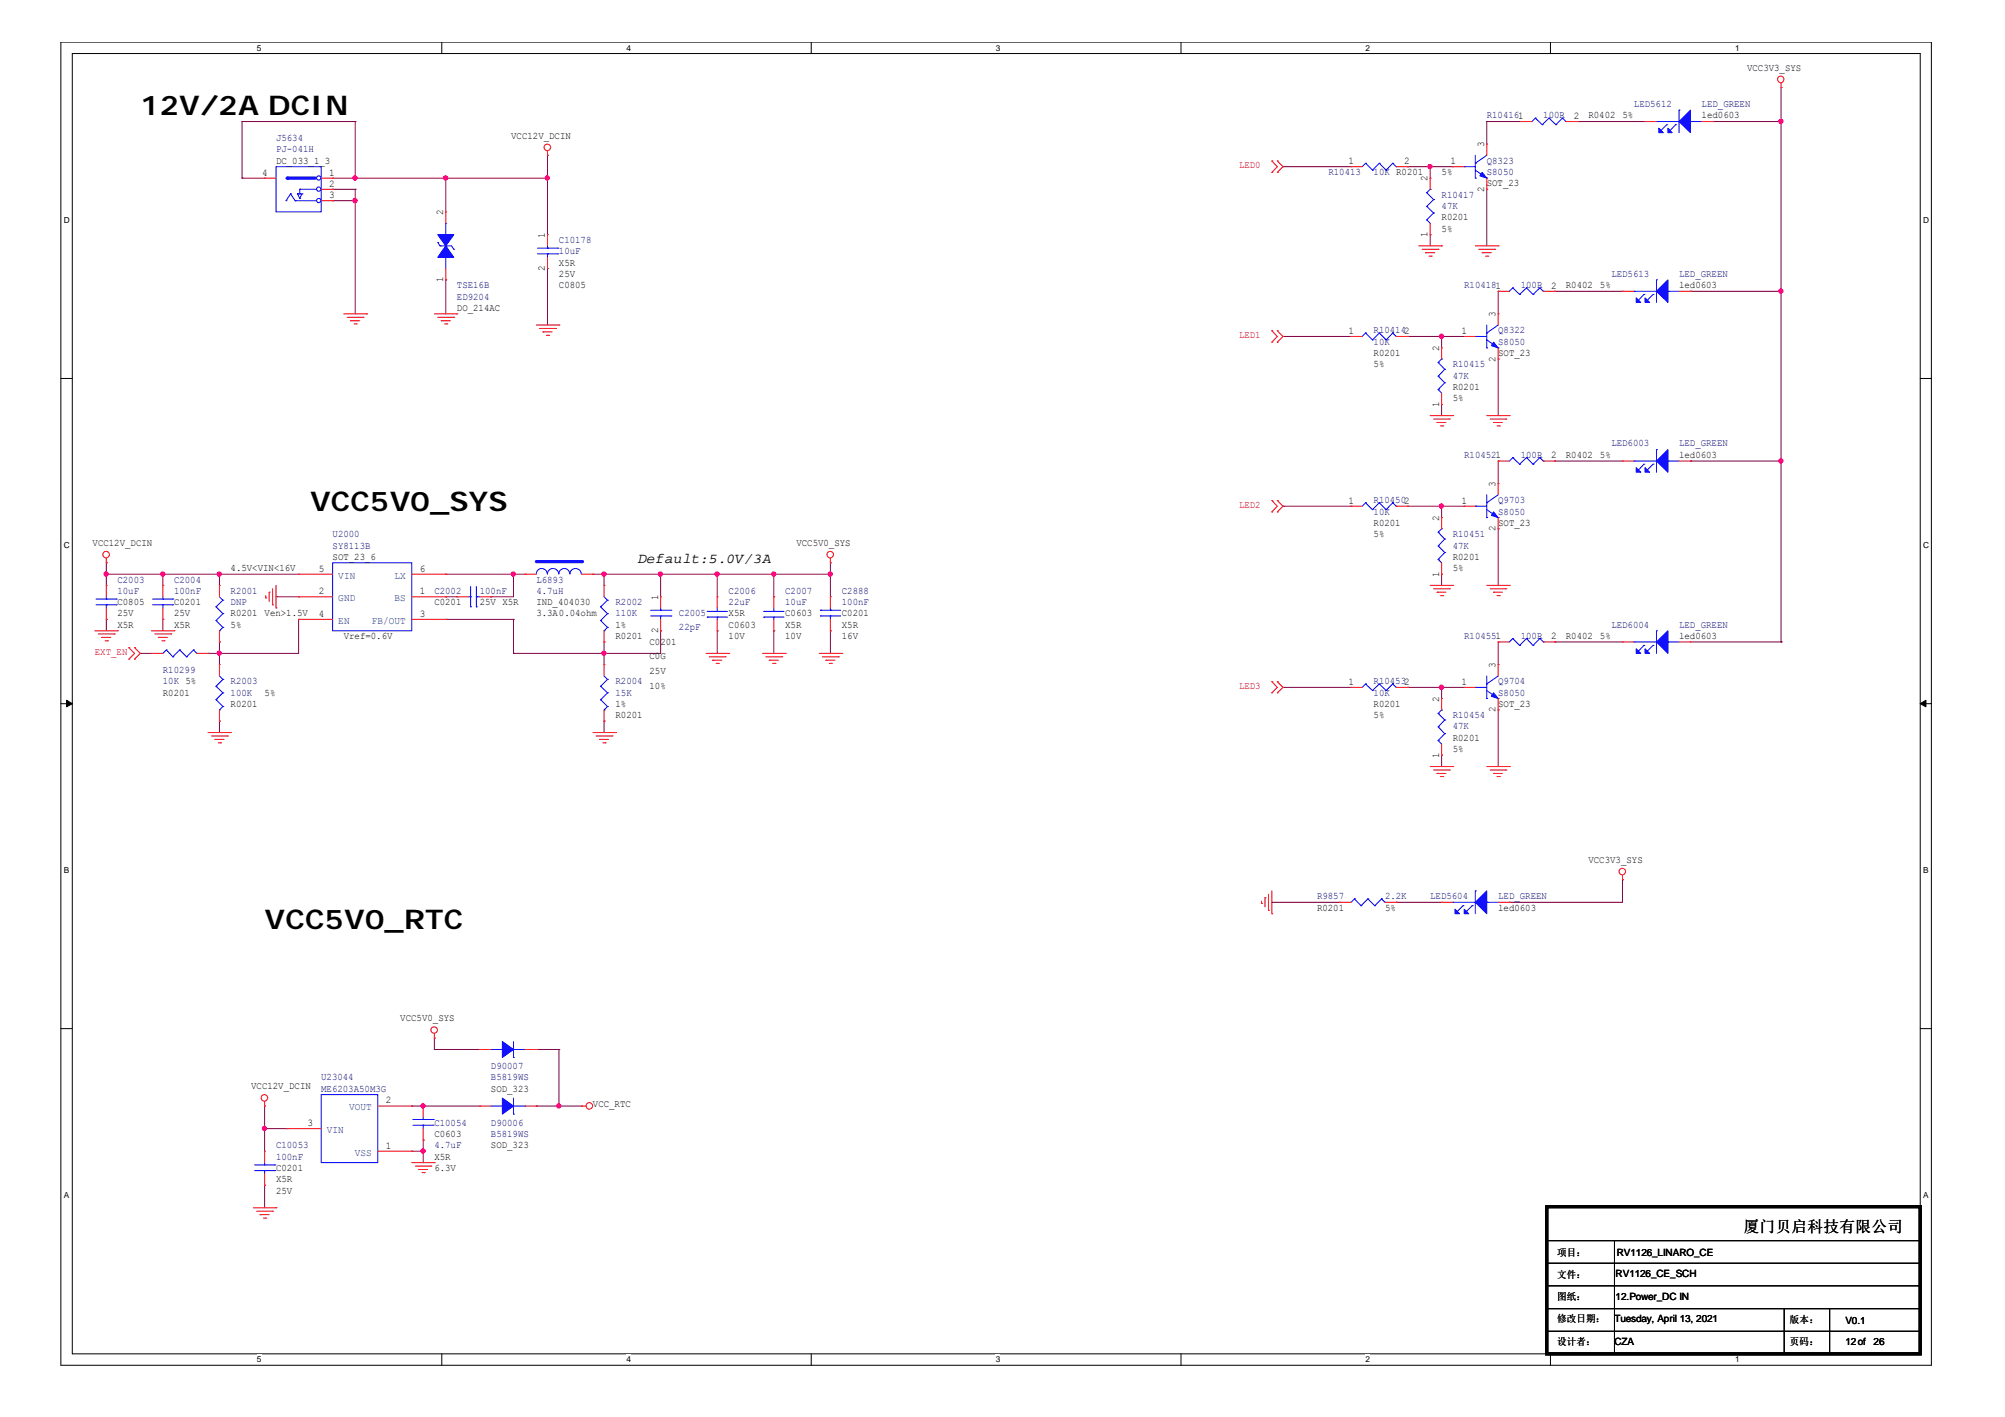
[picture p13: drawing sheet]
<svg xmlns="http://www.w3.org/2000/svg" width="297mm" height="210mm" viewBox="0 0 297 210" stroke-linecap="round" stroke-linejoin="round" font-family="sans-serif">
<defs><g id="words">
<g font-size="4">
<text x="20.8" y="17">12V/2A DCIN</text>
<text x="45.9" y="75.7">VCC5V0_SYS</text>
<text x="39.2" y="137.7">VCC5V0_RTC</text>
</g>
<text font-size="2.3" x="258.3" y="182.4">厦门贝启科技有限公司</text>
<text font-size="2.2" x="94.5" y="83.5">Default:5.0V/3A</text>
<g font-size="1.5">
<text x="258.8" y="10.5">VCC3V3_SYS</text>
<text x="233.2" y="17.6">2</text>
<text x="235.3" y="17.5">R0402</text>
<text x="240.4" y="17.5">5%</text>
<text x="252.1" y="17.5">led0603</text>
<text x="75.7" y="20.5">VCC12V_DCIN</text>
<text x="219.9" y="21.8" transform="rotate(-90 219.9 21.8)">3</text>
<text x="38.9" y="26">4</text>
<text x="40.9" y="24.2">DC_033_1_3</text>
<text x="48.8" y="29.4">3</text>
<text x="48.8" y="27.7">2</text>
<text x="48.8" y="26">1</text>
<text x="199.8" y="24.3">1</text>
<text x="208" y="24.3">2</text>
<text x="211.5" y="26.9" transform="rotate(-90 211.5 26.9)">2</text>
<text x="213.6" y="25.9">5%</text>
<text x="214.9" y="24.3">1</text>
<text x="219.9" y="28.4" transform="rotate(-90 219.9 28.4)">2</text>
<text x="220.3" y="27.6">SOT_23</text>
<text x="65.7" y="31.9" transform="rotate(-90 65.7 31.9)">2</text>
<text x="80.7" y="35.2" transform="rotate(-90 80.7 35.2)">1</text>
<text x="211.5" y="35.1" transform="rotate(-90 211.5 35.1)">1</text>
<text x="213.6" y="32.6">R0201</text>
<text x="213.6" y="34.3">5%</text>
<text x="65.7" y="41.8" transform="rotate(-90 65.7 41.8)">1</text>
<text x="80.7" y="40.1" transform="rotate(-90 80.7 40.1)">2</text>
<text x="82.8" y="39.3">X5R</text>
<text x="82.8" y="41">25V</text>
<text x="67.7" y="46">DO_214AC</text>
<text x="82.8" y="42.7">C0805</text>
<text x="221.6" y="47" transform="rotate(-90 221.6 47)">3</text>
<text x="229.8" y="42.8">2</text>
<text x="232" y="42.7">R0402</text>
<text x="237" y="42.7">5%</text>
<text x="248.8" y="42.7">led0603</text>
<text x="199.8" y="49.5">1</text>
<text x="203.5" y="52.8">R0201</text>
<text x="213.2" y="52" transform="rotate(-90 213.2 52)">2</text>
<text x="216.5" y="49.5">1</text>
<text x="221.6" y="53.6" transform="rotate(-90 221.6 53.6)">2</text>
<text x="222" y="52.8">SOT_23</text>
<text x="203.5" y="54.4">5%</text>
<text x="215.2" y="57.8">R0201</text>
<text x="215.2" y="59.5">5%</text>
<text x="213.2" y="60.3" transform="rotate(-90 213.2 60.3)">1</text>
<text x="229.8" y="67.9">2</text>
<text x="232" y="67.8">R0402</text>
<text x="237" y="67.8">5%</text>
<text x="248.8" y="67.8">led0603</text>
<text x="199.8" y="74.6">1</text>
<text x="203.5" y="77.9">R0201</text>
<text x="213.2" y="77.1" transform="rotate(-90 213.2 77.1)">2</text>
<text x="216.5" y="74.6">1</text>
<text x="221.6" y="72.1" transform="rotate(-90 221.6 72.1)">3</text>
<text x="222" y="77.9">SOT_23</text>
<text x="13.7" y="80.9">VCC12V_DCIN</text>
<text x="49.3" y="82.9">SOT_23_6</text>
<text x="118" y="80.9">VCC5V0_SYS</text>
<text x="203.5" y="79.6">5%</text>
<text x="215.2" y="82.9">R0201</text>
<text x="221.6" y="78.7" transform="rotate(-90 221.6 78.7)">2</text>
<text x="17.4" y="89.6">C0805</text>
<text x="25.8" y="89.6">C0201</text>
<text x="34.2" y="84.6">4.5V&lt;VIN&lt;16V</text>
<text x="47.2" y="88">2</text>
<text x="47.2" y="84.7">5</text>
<text x="62.2" y="84.7">6</text>
<text x="62.2" y="88">1</text>
<text x="64.3" y="89.6">C0201</text>
<text x="71.1" y="89.6">25V X5R</text>
<text x="79.5" y="89.6">IND_404030</text>
<text x="97.5" y="88.9" transform="rotate(-90 97.5 88.9)">1</text>
<text x="213.2" y="85.4" transform="rotate(-90 213.2 85.4)">1</text>
<text x="215.2" y="84.6">5%</text>
<text x="17.4" y="93">X5R</text>
<text x="17.4" y="91.3">25V</text>
<text x="25.8" y="93">X5R</text>
<text x="25.8" y="91.3">25V</text>
<text x="34.2" y="91.3">R0201 Ven&gt;1.5V</text>
<text x="34.2" y="93">5%</text>
<text x="47.2" y="91.4">4</text>
<text x="50.9" y="94.7">Vref=0.6V</text>
<text x="62.2" y="91.4">3</text>
<text x="79.5" y="91.3">3.3A0.04ohm</text>
<text x="91.2" y="94.7">R0201</text>
<text x="91.2" y="93">1%</text>
<text x="96.2" y="95.5">C0201</text>
<text x="97.5" y="93.8" transform="rotate(-90 97.5 93.8)">2</text>
<text x="107.9" y="93">C0603</text>
<text x="107.9" y="91.3">X5R</text>
<text x="107.9" y="94.7">10V</text>
<text x="116.3" y="91.3">C0603</text>
<text x="116.3" y="93">X5R</text>
<text x="116.3" y="94.7">10V</text>
<text x="124.7" y="91.3">C0201</text>
<text x="124.7" y="93">X5R</text>
<text x="124.7" y="94.7">16V</text>
<text x="229.8" y="94.7">2</text>
<text x="232" y="94.7">R0402</text>
<text x="237" y="94.7">5%</text>
<text x="248.8" y="94.7">led0603</text>
<text x="96.2" y="97.7">C0G</text>
<text x="96.2" y="99.8">25V</text>
<text x="199.8" y="101.4">1</text>
<text x="216.5" y="101.4">1</text>
<text x="221.6" y="98.9" transform="rotate(-90 221.6 98.9)">3</text>
<text x="24.1" y="103.1">R0201</text>
<text x="34.2" y="104.7">R0201</text>
<text x="39.2" y="103.1">5%</text>
<text x="91.2" y="106.4">R0201</text>
<text x="91.2" y="104.7">1%</text>
<text x="96.2" y="102">10%</text>
<text x="203.5" y="104.7">R0201</text>
<text x="203.5" y="106.4">5%</text>
<text x="213.2" y="104" transform="rotate(-90 213.2 104)">2</text>
<text x="221.6" y="105.5" transform="rotate(-90 221.6 105.5)">2</text>
<text x="222" y="104.7">SOT_23</text>
<text x="213.2" y="112.2" transform="rotate(-90 213.2 112.2)">1</text>
<text x="215.2" y="109.7">R0201</text>
<text x="215.2" y="111.4">5%</text>
<text x="235.3" y="127.9">VCC3V3_SYS</text>
<text x="195.1" y="134.9">R0201</text>
<text x="205.2" y="134.9">5%</text>
<text x="222" y="134.9">led0603</text>
<text x="59.3" y="151.3">VCC5V0_SYS</text>
<text x="37.2" y="161.4">VCC12V_DCIN</text>
<text x="72.7" y="161.7">SOD_323</text>
<text x="45.6" y="166.8">3</text>
<text x="57.1" y="163.5">2</text>
<text x="87.8" y="164.1">VCC_RTC</text>
<text x="40.9" y="173.5">C0201</text>
<text x="57.1" y="170.2">1</text>
<text x="64.3" y="168.4">C0603</text>
<text x="64.3" y="171.8">X5R</text>
<text x="64.3" y="173.5">6.3V</text>
<text x="72.7" y="170.1">SOD_323</text>
<text x="40.9" y="175.1">X5R</text>
<text x="40.9" y="176.8">25V</text>
<text x="230.7" y="186">项目：</text>
<text x="239.5" y="186">RV1126_LINARO_CE</text>
<text x="230.7" y="189.3">文件：</text>
<text x="239.4" y="189.2">RV1126_CE_SCH</text>
<text x="230.7" y="195.8">修改日期：</text>
<text x="230.7" y="192.5">图纸：</text>
<text x="239.2" y="195.8">Tuesday, April 13, 2021</text>
<text x="239.4" y="192.5">12.Power_DC IN</text>
<text x="265.2" y="196">版本：</text>
<text x="273.4" y="196.2">V0.1</text>
<text x="230.7" y="199.2">设计者：</text>
<text x="239.2" y="199.2">CZA</text>
<text x="265.2" y="199.2">页码：</text>
<text x="273.4" y="199.2">12of</text>
<text x="277.6" y="199.2">26</text>
</g>
<g font-size="1.5" fill="#000080">
<text x="220.3" y="17.5">R104161</text>
<text x="228.6" y="17.5">100R</text>
<text x="242.1" y="15.8">LED5612</text>
<text x="252.1" y="15.8">LED_GREEN</text>
<text x="40.9" y="22.6">PJ-041H</text>
<text x="40.9" y="20.9">J5634</text>
<text x="196.8" y="25.9">R10413</text>
<text x="203.5" y="25.9">10K R0201</text>
<text x="213.6" y="29.3">R10417</text>
<text x="220.3" y="24.2">Q8323</text>
<text x="220.3" y="25.9">S8050</text>
<text x="82.8" y="36">C10178</text>
<text x="213.6" y="31">47K</text>
<text x="82.8" y="37.6">10uF</text>
<text x="238.7" y="41">LED5613</text>
<text x="248.8" y="41">LED_GREEN</text>
<text x="67.7" y="44.4">ED9204</text>
<text x="67.7" y="42.7">TSE16B</text>
<text x="216.9" y="42.7">R104181</text>
<text x="225.3" y="42.7">100R</text>
<text x="203.5" y="49.4">R104142</text>
<text x="203.5" y="51.1">10K</text>
<text x="222" y="49.4">Q8322</text>
<text x="222" y="51.1">S8050</text>
<text x="215.2" y="54.4">R10415</text>
<text x="215.2" y="56.1">47K</text>
<text x="216.9" y="67.8">R104521</text>
<text x="225.3" y="67.8">100R</text>
<text x="238.7" y="66.1">LED6003</text>
<text x="248.8" y="66.1">LED_GREEN</text>
<text x="203.5" y="74.5">R104502</text>
<text x="203.5" y="76.2">10K</text>
<text x="222" y="74.5">Q9703</text>
<text x="222" y="76.2">S8050</text>
<text x="49.3" y="79.6">U2000</text>
<text x="49.3" y="81.3">SY8113B</text>
<text x="215.2" y="79.6">R10451</text>
<text x="215.2" y="81.3">47K</text>
<text x="17.4" y="86.3">C2003</text>
<text x="17.4" y="87.9">10uF</text>
<text x="25.8" y="86.3">C2004</text>
<text x="25.8" y="87.9">100nF</text>
<text x="34.2" y="87.9">R2001</text>
<text x="34.2" y="89.6">DNP</text>
<text x="64.3" y="87.9">C2002</text>
<text x="71.1" y="87.9">100nF</text>
<text x="79.5" y="86.3">L6893</text>
<text x="79.5" y="87.9">4.7uH</text>
<text x="91.2" y="89.6">R2002</text>
<text x="107.9" y="87.9">C2006</text>
<text x="107.9" y="89.6">22uF</text>
<text x="116.3" y="87.9">C2007</text>
<text x="116.3" y="89.6">10uF</text>
<text x="124.7" y="87.9">C2888</text>
<text x="124.7" y="89.6">100nF</text>
<text x="91.2" y="91.3">110K</text>
<text x="100.6" y="91.3">C2005</text>
<text x="100.6" y="93.3">22pF</text>
<text x="216.9" y="94.7">R104551</text>
<text x="225.3" y="94.7">100R</text>
<text x="238.7" y="93">LED6004</text>
<text x="248.8" y="93">LED_GREEN</text>
<text x="24.1" y="99.7">R10299</text>
<text x="24.1" y="101.4">10K 5%</text>
<text x="34.2" y="101.4">R2003</text>
<text x="91.2" y="101.4">R2004</text>
<text x="203.5" y="101.4">R104532</text>
<text x="222" y="101.4">Q9704</text>
<text x="34.2" y="103.1">100K</text>
<text x="91.2" y="103.1">15K</text>
<text x="203.5" y="103.1">10K</text>
<text x="215.2" y="106.4">R10454</text>
<text x="222" y="103.1">S8050</text>
<text x="215.2" y="108">47K</text>
<text x="195.1" y="133.2">R9857</text>
<text x="205.2" y="133.2">2.2K</text>
<text x="211.9" y="133.2">LED5604</text>
<text x="222" y="133.2">LED_GREEN</text>
<text x="47.6" y="160">U23044</text>
<text x="47.6" y="161.7">ME6203A50M3G</text>
<text x="72.7" y="158.3">D90007</text>
<text x="72.7" y="160">B5819WS</text>
<text x="64.3" y="166.7">C10054</text>
<text x="72.7" y="166.7">D90006</text>
<text x="40.9" y="170.1">C10053</text>
<text x="40.9" y="171.8">100nF</text>
<text x="64.3" y="170.1">4.7uF</text>
<text x="72.7" y="168.4">B5819WS</text>
</g>
<g font-size="1.5" fill="#f00">
<text x="183.6" y="24.9">LED0</text>
<text x="183.6" y="50.1">LED1</text>
<text x="183.6" y="75.2">LED2</text>
<text x="14.1" y="97">EXT_EN</text>
<text x="183.6" y="102">LED3</text>
</g>
<g font-size="1.5" fill="#004080">
<text x="50.1" y="89">GND</text>
<text x="50.1" y="85.7">VIN</text>
<text x="58.5" y="85.7">LX</text>
<text x="58.5" y="89">BS</text>
<text x="50.1" y="92.4">EN</text>
<text x="55.1" y="92.4">FB/OUT</text>
<text x="48.4" y="167.8">VIN</text>
<text x="51.7" y="164.5">VOUT</text>
<text x="52.6" y="171.2">VSS</text>
</g>
<g font-size="1.2">
<text x="38.1" y="7.5">5</text>
<text x="92.8" y="7.5">4</text>
<text x="147.5" y="7.5">3</text>
<text x="202.3" y="7.5">2</text>
<text x="257" y="7.5">1</text>
<text x="9.4" y="33.1">D</text>
<text x="284.9" y="33.1">D</text>
<text x="9.4" y="81.2">C</text>
<text x="284.9" y="81.2">C</text>
<text x="9.4" y="129.4">B</text>
<text x="284.9" y="129.4">B</text>
<text x="9.4" y="177.5">A</text>
<text x="284.9" y="177.5">A</text>
<text x="38.1" y="201.8">5</text>
<text x="92.8" y="201.8">4</text>
<text x="147.5" y="201.8">3</text>
<text x="202.3" y="201.8">2</text>
<text x="257" y="201.8">1</text>
</g>
</g></defs>
<path d="M9 6.2h277.1v196h-277.1zM10.7 7.9h273.8v192.6h-273.8z" fill="none" stroke="#000" stroke-width=".15"/>
<g fill="#fff">
<path d="M38.1 6.4h.6v1.4h-.6z"/>
<path d="M38.1 200.7h.6v1.4h-.6z"/>
</g>
<path d="M65.4 6.2v1.7M65.4 200.5v1.7" fill="none" stroke="#000" stroke-width=".15"/>
<g fill="#fff">
<path d="M92.8 6.4h.6v1.4h-.6z"/>
<path d="M92.8 200.7h.6v1.4h-.6z"/>
</g>
<path d="M120.2 6.2v1.7M120.2 200.5v1.7" fill="none" stroke="#000" stroke-width=".15"/>
<g fill="#fff">
<path d="M147.5 6.4h.7v1.4h-.7z"/>
<path d="M147.5 200.7h.7v1.4h-.7z"/>
</g>
<path d="M175 6.2v1.7M175 200.5v1.7" fill="none" stroke="#000" stroke-width=".15"/>
<g fill="#fff">
<path d="M202.3 6.4h.6v1.4h-.6z"/>
<path d="M202.3 200.7h.6v1.4h-.6z"/>
</g>
<path d="M229.7 6.2v1.7M229.7 200.5v1.7" fill="none" stroke="#000" stroke-width=".15"/>
<g fill="#fff">
<path d="M257 6.4h.7v1.4h-.7z"/>
<path d="M257 200.7h.7v1.4h-.7z"/>
<path d="M9.4 31.9h.9v1.4h-.9z"/>
<path d="M284.9 31.9h.9v1.4h-.9z"/>
<path d="M9.4 80.1h.9v1.4h-.9z"/>
<path d="M284.9 80.1h.9v1.4h-.9z"/>
</g>
<path d="M9 56.1h1.7M284.5 56.1h1.7" fill="none" stroke="#000" stroke-width=".15"/>
<g fill="#fff">
<path d="M9.4 128.2h.8v1.4h-.8z"/>
<path d="M284.9 128.2h.8v1.4h-.8z"/>
</g>
<path d="M9 104.2h1.7M284.5 104.2h1.7" fill="none" stroke="#000" stroke-width=".15"/>
<g fill="#000" stroke="#000" stroke-width=".15">
<path d="M9.9 103.7l.8 .5-.8 .5z" fill-rule="evenodd"/>
<path d="M284.5 104.2l.8-.5v1z" fill-rule="evenodd"/>
</g>
<g fill="#fff">
<path d="M9.4 176.4h.8v1.4h-.8z"/>
<path d="M284.9 176.4h.8v1.4h-.8z"/>
</g>
<g fill="none" stroke="#000" stroke-width=".15">
<path d="M9 152.4h1.7M284.5 152.4h1.7M229.2 190.5h55.3M229.2 193.9h55.3M229.2 197.2h55.3M229.2 187.1h55.3M229.2 183.8h55.3M239.2 183.8v16.7M264.3 193.9v6.6M271.1 193.9v6.6M284.5 190.5h.1M284.5 193.9h.1"/>
<path d="M284.5 197.2h.1M284.5 187.1h.1M284.5 183.8h.1M239.2 200.5h.1M264.3 200.5h.1M271.1 200.5h.1"/>
</g>
<g fill="none" stroke="#800040" stroke-width=".15">
<path d="M35.9 18h.1M35.9 18h16.7M35.9 18v8.4M52.6 18h.1M52.6 18v8.4M220.3 18h.1M220.3 18h5M220.3 18v3.4M233.7 18h.1M233.7 18h10M253.8 18h.1M253.8 18h10.1"/>
<path d="M263.9 13h.1M263.9 18h.1M263.9 13v82.1M35.9 26.4h.1M35.9 26.4h3.3M49.3 29.7h.1M49.3 28h.1M49.3 26.4h31.8M49.3 29.7h3.3M49.3 28h3.3M52.6 26.4h.1M52.6 29.7h.1"/>
<path d="M52.6 28h.1M52.6 28v18.5M66 26.4h.1M66 26.4v5M81.1 26.4h.1M81.1 23h.1M81.1 39.8h.1M81.1 23v11.8M81.1 39.8v8.3M190.1 24.7h.1M190.1 24.7h10.1M208.5 24.7h.1"/>
<path d="M208.5 24.7h6.7M211.9 24.7h.1M211.9 34.8h.1M211.9 24.7v1.7M211.9 34.8v1.6M220.3 28h.1M220.3 28v8.4M66 41.5h.1M66 41.5v5M190.1 49.8h.1M190.1 49.8h10.1M208.5 49.8h.1"/>
<path d="M208.5 49.8h8.4M213.6 49.8h.1M213.6 59.9h.1M213.6 49.8v1.7M213.6 59.9v1.7M222 53.2h.1M222 43.2h.1M222 43.2v3.3M222 53.2v8.4M230.3 43.2h.1M230.3 43.2h10.1M250.4 43.2h.1"/>
<path d="M250.4 43.2h13.5M190.1 75h.1M190.1 75h10.1M208.5 75h.1M208.5 75h8.4M213.6 75h.1M213.6 75v1.7M222 78.3h.1M222 68.3h.1M222 68.3v3.3M222 78.3v8.4M230.3 68.3h.1"/>
<path d="M230.3 68.3h10.1M250.4 68.3h.1M250.4 68.3h13.5M263.9 68.3h.1M15.7 83.4h.1M15.7 91.8h.1M15.7 85.1h.1M15.7 83.4v3.3M15.7 91.8v1.6M15.7 85.1h28.5M20.8 96.8h.1M20.8 96.8h1.6"/>
<path d="M24.1 85.1h.1M24.1 91.8h.1M24.1 85.1v1.6M24.1 91.8v1.6M30.8 96.8h.1M32.5 96.8h.1M32.5 85.1h.1M32.5 95.1h.1M32.5 85.1v1.6M32.5 95.1v3.3M40.9 88.4h.1M40.9 88.4h3.3"/>
<path d="M44.2 91.8h.1M44.2 91.8v5h-13.4M66 88.4h.1M66 91.8h.1M66 85.1h.1M66 88.4h1.7M66 85.1h11.8M66 91.8h10.1M72.7 88.4h.1M76.1 85.1h.1M76.1 91.8h.1M76.1 96.8h.1"/>
<path d="M76.1 85.1v3.3h-3.4M76.1 91.8v5M87.8 85.1h.1M87.8 85.1h35.2M89.5 85.1h.1M89.5 95.1h.1M89.5 96.8h.1M89.5 85.1v1.6M89.5 95.1v3.3M97.9 85.1h.1M97.9 93.4h.1M97.9 85.1v3.3"/>
<path d="M97.9 93.4v3.4h-21.8M106.3 85.1h.1M106.3 93.4h.1M106.3 85.1v3.3M106.3 93.4v3.4M114.6 93.4h.1M114.6 85.1h.1M114.6 85.1v3.3M114.6 93.4v3.4M123 83.4h.1M123 85.1h.1M123 93.4h.1"/>
<path d="M123 83.4v5M123 93.4v3.4M213.6 85.1h.1M213.6 85.1v1.6M222 95.1h.1M222 95.1v3.3M230.3 95.1h.1M230.3 95.1h10.1M250.4 95.1h13.5M263.9 95.1h.1M32.5 106.8h.1M32.5 106.8v1.7"/>
<path d="M89.5 106.8h.1M89.5 106.8v1.7M190.1 101.8h.1M190.1 101.8h10.1M208.5 101.8h.1M208.5 101.8h8.4M213.6 101.8h.1M213.6 111.9h.1M213.6 101.8v1.7M213.6 111.9v1.7M222 105.2h.1M222 105.2v8.4"/>
<path d="M188.4 133.7h.1M188.4 133.7h10.1M206.8 133.7h.1M206.8 133.7h6.8M223.6 133.7h.1M240.4 130.3h.1M240.4 130.3v3.4h-16.8M64.3 153.8h.1M64.3 155.5h.1M64.3 153.8v1.7M64.3 155.5h6.8M79.5 155.5h.1"/>
<path d="M79.5 155.5h3.3M82.8 155.5h.1M82.8 155.5v8.3M39.2 163.8h.1M39.2 167.2h.1M39.2 175.6h.1M39.2 163.8v6.7M39.2 175.6v3.3M39.2 167.2h3.3M61 163.8h.1M61 170.5h.1M61 163.8h10.1"/>
<path d="M61 170.5h1.7M62.7 163.8h.1M62.7 168.9h.1M62.7 170.5h.1M62.7 168.9v3.3M79.5 163.8h.1M79.5 163.8h6.6M82.8 163.8h.1"/>
</g>
<g fill="#f0f" stroke="#f0f" stroke-width=".15">
<circle cx="32.5" cy="85" r=".32"/>
<circle cx="24.1" cy="85" r=".32"/>
<circle cx="76" cy="85" r=".32"/>
<circle cx="114.6" cy="85" r=".32"/>
<circle cx="106.2" cy="85" r=".32"/>
<circle cx="89.5" cy="96.8" r=".32"/>
<circle cx="123" cy="85" r=".32"/>
<circle cx="15.7" cy="85" r=".32"/>
<circle cx="39.2" cy="167.2" r=".32"/>
<circle cx="62.7" cy="163.8" r=".32"/>
<circle cx="62.7" cy="170.5" r=".32"/>
<circle cx="97.9" cy="85" r=".32"/>
<circle cx="89.5" cy="85" r=".32"/>
<circle cx="32.5" cy="96.8" r=".32"/>
<circle cx="213.5" cy="49.8" r=".32"/>
<circle cx="211.9" cy="24.7" r=".32"/>
<circle cx="263.8" cy="18" r=".32"/>
<circle cx="81.1" cy="26.4" r=".32"/>
<circle cx="66" cy="26.4" r=".32"/>
<circle cx="52.6" cy="29.7" r=".32"/>
<circle cx="82.8" cy="163.8" r=".32"/>
<circle cx="213.5" cy="75" r=".32"/>
<circle cx="213.5" cy="101.8" r=".32"/>
<circle cx="263.8" cy="43.1" r=".32"/>
<circle cx="263.8" cy="68.3" r=".32"/>
<circle cx="52.6" cy="26.4" r=".32"/>
</g>
<g fill="none" stroke="#f00" stroke-width=".15">
<path d="M243.7 18h.1M243.7 18h1.7M252.1 18h1.7M253.8 18h.1M263.9 13h.1M263.9 12.3v.7M66 31.4h.1M66 31.4v1.7M66 39.8v1.7M81.1 23h.1M81.1 22.4v.6M188.4 23.8h.1"/>
<path d="M188.4 25.5h.1M188.4 23.8l.8 .9-.8 .8M189.2 25.5h.1M189.2 23.8h.1M189.2 23.8l.9 .9-.9 .8M200.2 24.7h.1M200.2 24.7h1.6M206.8 24.7h1.7M208.5 24.7h.1M210.2 36.4h3.4M210.7 36.9h2.4M211.2 37.4h.1"/>
<path d="M211.2 37.4h1.4M211.7 37.9h.3M211.9 34.8h.1M211.9 26.4h.1M211.9 26.4v1.6M211.9 33.1v1.7M212 37.9h.1M213.1 36.9h.1M213.6 36.4h.1M215.2 24.7h.1M215.2 24.7h1.7M218.6 36.4h3.4"/>
<path d="M219.1 36.9h2.3M219.6 37.4h.1M219.6 37.4h1.3M220.1 37.9h.3M220.3 28h.1M220.3 21.4h.1M220.3 21.4v1.6M220.3 26.4v1.6M220.4 37.9h.1M221.4 36.9h.1M222 36.4h.1M50.9 46.5h3.4"/>
<path d="M51.4 47h2.4M51.9 47.5h.1M51.9 47.5h1.4M52.5 48h.3M52.8 48h.1M53.8 47h.1M54.3 46.5h.1M64.3 46.5h3.4M64.9 47h2.3M65.4 47.5h.1M65.4 47.5h1.3M65.9 48h.3"/>
<path d="M66 41.5h.1M66.2 48h.1M67.2 47h.1M67.7 46.5h.1M79.5 48.1h3.3M79.9 48.7h2.4M80.4 49.2h.1M80.4 49.2h1.4M80.9 49.7h.4M81.3 49.7h.1M82.3 48.7h.1M82.8 48.1h.1"/>
<path d="M188.4 49h.1M188.4 50.7h.1M188.4 49l.8 .8-.8 .9M189.2 50.7h.1M189.2 49h.1M189.2 49l.9 .8-.9 .9M200.2 49.8h.1M200.2 49.8h1.6M206.8 49.8h1.7M208.5 49.8h.1M188.4 74.1h.1M188.4 75.8h.1"/>
<path d="M188.4 74.1l.8 .9-.8 .8M189.2 75.8h.1M189.2 74.1h.1M189.2 74.1l.9 .9-.9 .8M211.9 61.6h3.3M212.4 62.1h2.3M212.9 62.6h.1M212.9 62.6h1.3M213.4 63.1h.3M213.7 63.1h.1M214.7 62.1h.1M215.2 61.6h.1"/>
<path d="M216.9 75h.1M216.9 75h1.7M220.3 61.6h3.3M220.8 62.1h2.3M221.3 62.6h.1M221.3 62.6h1.3M221.8 63.1h.3M222 78.3h.1M222 71.6h.1M222 71.6v1.7M222 76.7v1.6M222.1 63.1h.1"/>
<path d="M223.1 62.1h.1M223.6 61.6h.1M14.1 93.4h3.3M14.6 93.9h2.3M15.1 94.4h.1M15.1 94.4h1.3M15.6 94.9h.3M15.7 83.4h.1M15.7 86.7h.1M15.7 91.8h.1M15.7 82.7v.7M15.7 86.7v1.7"/>
<path d="M15.7 90.1v1.7M15.9 94.9h.1M16.9 93.9h.1M17.4 93.4h.1M19.1 95.9h.1M19.1 97.6h.1M19.1 95.9l.8 .9-.8 .8M19.9 97.6h.1M19.9 95.9h.1M19.9 95.9l.9 .9-.9 .8M22.4 96.8h.1M22.4 96.8h1.7"/>
<path d="M22.4 93.4h3.4M22.9 93.9h2.4M23.5 94.4h.1M23.5 94.4h1.3M24 94.9h.3M24.3 94.9h.1M25.3 93.9h.1M25.8 93.4h.1M29.2 96.8h1.6M30.8 96.8h.1M32.5 86.7h.1M32.5 95.1h.1"/>
<path d="M32.5 98.4h.1M32.5 86.7v1.7M32.5 93.4v1.7M32.5 98.4v1.7M39.4 88.6h.1M39.4 88.2v.4M39.9 87.7h.1M39.9 87.7v1.4M40.4 89.6h.1M40.4 87.2v2.4M40.9 90.1h.1M40.9 86.7v3.4"/>
<path d="M44.2 91.8h.1M44.2 88.4h.1M44.2 85.1h.1M44.2 91.8h5.1M44.2 88.4h5.1M44.2 85.1h5.1M61 91.8h5M61 88.4h5M61 85.1h5M66 85.1h.1M66 91.8h.1M66 88.4h.1"/>
<path d="M89.5 86.7h.1M89.5 95.1h.1M89.5 86.7v1.7M89.5 93.4v1.7M104.6 96.8h3.3M105.1 97.3h2.3M105.6 97.8h.1M105.6 97.8h1.3M106.1 98.3h.3M106.3 93.4h.1M106.3 88.4h.1M106.3 88.4v1.7"/>
<path d="M106.3 91.8v1.6M106.4 98.3h.1M107.4 97.3h.1M107.9 96.8h.1M113 96.8h3.3M113.5 97.3h2.3M114 97.8h.1M114 97.8h1.3M114.5 98.3h.3M114.8 98.3h.1M115.8 97.3h.1M116.3 96.8h.1"/>
<path d="M121.4 96.8h3.3M121.8 97.3h2.4M122.3 97.8h.1M122.3 97.8h1.4M122.9 98.3h.3M123 83.4h.1M123 82.7v.7M123.2 98.3h.1M124.2 97.3h.1M124.7 96.8h.1M211.9 86.7h3.3M212.4 87.2h2.3"/>
<path d="M212.9 87.7h.1M212.9 87.7h1.3M213.4 88.2h.3M213.7 88.2h.1M214.7 87.2h.1M215.2 86.7h.1M220.3 86.7h3.3M220.8 87.2h2.3M221.3 87.7h.1M221.3 87.7h1.3M221.8 88.2h.3M222 98.4h.1"/>
<path d="M222 98.4v1.7M222.1 88.2h.1M223.1 87.2h.1M223.6 86.7h.1M30.8 108.5h3.4M31.3 109h2.4M31.8 109.5h.1M31.8 109.5h1.4M32.3 110h.4M32.5 106.8h.1M32.5 105.2v1.6M32.7 110h.1"/>
<path d="M33.7 109h.1M34.2 108.5h.1M87.8 108.5h3.4M88.3 109h2.4M88.8 109.5h.1M88.8 109.5h1.4M89.3 110h.4M89.7 110h.1M90.7 109h.1M91.2 108.5h.1M188.4 101h.1M188.4 102.6h.1"/>
<path d="M188.4 101l.8 .8-.8 .8M189.2 102.6h.1M189.2 101h.1M189.2 101l.9 .8-.9 .8M200.2 101.8h.1M200.2 101.8h1.6M206.8 101.8h1.7M208.5 101.8h.1M211.9 113.6h3.3M212.4 114.1h2.3M212.9 114.6h.1M212.9 114.6h1.3"/>
<path d="M213.4 115h.3M213.7 115h.1M214.7 114.1h.1M215.2 113.6h.1M216.9 101.8h.1M216.9 101.8h1.7M220.3 113.6h3.3M220.8 114.1h2.3M221.3 114.6h.1M221.3 114.6h1.3M221.8 115h.3M222 105.2h.1"/>
<path d="M222 103.5v1.7M222.1 115h.1M223.1 114.1h.1M223.6 113.6h.1M186.9 133.8h.1M186.9 133.5v.3M187.4 133h.1M187.4 133v1.3M187.9 134.8h.1M187.9 132.5v2.3M188.4 135.4h.1M188.4 132v3.4"/>
<path d="M240.4 130.3h.1M240.4 129.6v.7M64.3 153.8h.1M64.3 153.1v.7M37.5 178.9h3.4M38 179.4h2.4M38.5 179.9h.1M38.5 179.9h1.4M39.2 163.8h.1M39.2 170.5h.1M39.2 175.6h.1M39.2 163.2v.6"/>
<path d="M39.2 170.5v1.7M39.2 173.9v1.7M40.4 179.4h.1M40.9 178.9h.1M42.5 167.2h.1M42.5 167.2h5.1M56 163.8h5M56 170.5h5M61 170.5h.1M61 163.8h.1M61 172.2h3.3M61.5 172.7h2.3"/>
<path d="M62 173.2h.1M62 173.2h1.3M62.5 173.7h.4M62.9 173.7h.1M63.8 172.7h.1M64.3 172.2h.1M86.1 163.8h.1M86.1 163.8h.7M39 180.4h.4M39.4 180.4h.1"/>
<circle cx="263.8" cy="11.8" r=".48"/>
<circle cx="81.1" cy="21.8" r=".49"/>
<circle cx="15.7" cy="82.2" r=".49"/>
<circle cx="123" cy="82.2" r=".49"/>
<circle cx="240.3" cy="129.1" r=".49"/>
<circle cx="64.3" cy="152.6" r=".48"/>
<circle cx="39.2" cy="162.6" r=".49"/>
<circle cx="87.3" cy="163.8" r=".49"/>
</g>
<path d="M229.2 178.7h55.3v21.8h-55.3z" fill="none" stroke="#000" stroke-width=".47"/>
<g fill="none" stroke="#00f" stroke-width=".15">
<path d="M245.4 18h.1M245.4 18h3.4M246.9 18.5h.1M246.9 18.5l-.8 .8M248.2 18.5h.1M248.2 18.5l-.8 .8M248.8 16.3h.1M248.8 16.3v3.4M250.4 18h.1M250.4 18h1.7M64.9 35.9h.1M64.9 35.9l.3 .5"/>
<path d="M65.2 36.4h.1M65.2 36.4h1.7l.3 .5M66 38.1h.1M66 33.1h.1M66 33.1v1.7M66 38.1v1.7M67.2 36.9h.1M202.3 24.2h.1M202.3 24.2l-.5 .5M202.3 24.2l1 1M203.3 25.2h.1M204.3 24.2h.1"/>
<path d="M204.3 24.2l-1 1M204.3 24.2l1.1 1M205.4 25.2h.1M206.3 24.2h.1M206.3 24.2l-.9 1M206.3 24.2l.5 .5M206.8 24.7h.1M211.4 32.6h.1M211.4 30.6h.1M211.4 28.5h.1M211.4 32.6l.5 .5M211.4 30.6l1 1"/>
<path d="M211.4 28.5l1 1.1M211.9 28h.1M211.9 28l-.5 .5M212.4 31.6h.1M212.4 29.6h.1M212.4 31.6l-1 1M212.4 29.6l-1 1M216.9 24.7h.1M216.9 24.7h1.7M218.6 24.2h.1M218.6 26.4h.1M218.6 25.2l1.7 1.2"/>
<path d="M218.6 23v3.4M220.3 26.4h.1M220.3 23l-1.7 1.2M202.3 49.3h.1M202.3 49.3l-.5 .5M202.3 49.3l1 1M203.3 50.3h.1M204.3 49.3h.1M204.3 49.3l-1 1M204.3 49.3l1.1 1M205.4 50.3h.1M206.3 49.3h.1"/>
<path d="M206.3 49.3l-.9 1M206.3 49.3l.5 .5M206.8 49.8h.1M218.6 75h.1M218.6 75h1.7M220.3 74.5h.1M220.3 76.7h.1M220.3 75.5l1.7 1.2M220.3 73.3v3.4M222 76.7h.1M222 73.3l-1.7 1.2M14.2 89.6h3"/>
<path d="M14.2 88.7h3M15.7 88.7h.1M15.7 89.6h.1M15.7 88.4v.3M15.7 89.6v.5M17.2 89.6h.1M17.2 88.7h.1M24.6 96.3h.1M24.6 96.3l-.5 .5M24.6 96.3l1 1M25.6 97.3h.1M26.6 96.3h.1"/>
<path d="M26.6 96.3l-1 1M26.6 96.3l1 1M27.6 97.3h.1M28.7 96.3h.1M28.7 96.3l-1.1 1M28.7 96.3l.5 .5M29.2 96.8h.1M32 89.9h.1M32 91.9h.1M32 89.9l1 1M32 91.9l1 1M32.5 93.4h.1"/>
<path d="M32.5 88.4l.5 .5M33 88.9h.1M33 90.9h.1M33 92.9h.1M33 88.9l-1 1M33 90.9l-1 1M33 92.9l-.5 .5M49.3 83.4h11.7v10h-11.7zM79.5 85a.8 .8 0 0 1 .8-.8 .8 .8 0 0 1 .8 .8M81.1 85a.83 .83 0 0 1 .8-.8 .83 .83 0 0 1 .9 .8M82.8 85a.8 .8 0 0 1 .8-.8 .8 .8 0 0 1 .8 .8M84.5 85a.83 .83 0 0 1 .8-.8 .83 .83 0 0 1 .8 .8"/>
<path d="M89 89.9h.1M89 91.9h.1M89 89.9l1 1M89 91.9l1 1M89.5 93.4h.1M89.5 88.4l.5 .5M90 88.9h.1M90 90.9h.1M90 92.9h.1M90 88.9l-1 1M90 90.9l-1 1M90 92.9l-.5 .5"/>
<path d="M104.8 90.6h.1M104.8 91.4h.1M104.8 90.6h3M104.8 91.4h3M106.3 91.4h.1M106.3 90.6h.1M106.3 90.1v.5M106.3 91.4v.4M32 101.7h.1M32 103.6h.1M32 101.7l1 .9M32 103.6l1 1.1"/>
<path d="M32.5 105.2h.1M32.5 100.1l.5 .5M33 100.6h.1M33 102.6h.1M33 104.7h.1M33 100.6l-1 1.1M33 102.6l-1 1M33 104.7l-.5 .5M202.3 101.3h.1M202.3 101.3l-.5 .5M202.3 101.3l1 1M203.3 102.3h.1"/>
<path d="M204.3 101.3h.1M204.3 101.3l-1 1M204.3 101.3l1.1 1M205.4 102.3h.1M206.3 101.3h.1M206.3 101.3l-.9 1M206.3 101.3l.5 .5M206.8 101.8h.1M218.6 101.8h.1M218.6 101.8h1.7M220.3 101.3h.1M220.3 103.5h.1"/>
<path d="M220.3 100.1v3.4M220.3 102.3l1.7 1.2M222 103.5h.1M222 100.1l-1.7 1.2M37.7 173.4h3M37.7 172.6h3M39.2 172.6h.1M39.2 173.4h.1M39.2 172.2v.4M39.2 173.4v.5M40.7 173.4h.1M40.7 172.6h.1"/>
<path d="M47.6 162.2h8.4v10h-8.4z"/>
</g>
<g fill="#00f" stroke="#00f" stroke-width=".15">
<path d="M66 36.4l1.2 1.7h-2.3z" fill-rule="evenodd"/>
<path d="M64.9 34.8h2.3l-1.2 1.6z" fill-rule="evenodd"/>
<path d="M221.3 75.8l.7 .9-1.1-.4z" fill-rule="evenodd"/>
<path d="M248.8 18l1.6-1.7v3.4z" fill-rule="evenodd"/>
<path d="M247.1 19l.6 .7h-.6z" fill-rule="evenodd"/>
<path d="M245.7 19l.7 .7h-.7z" fill-rule="evenodd"/>
<path d="M221.3 102.6l.7 .9-1.1-.4z" fill-rule="evenodd"/>
<path d="M219.6 25.5l.7 .9-1.1-.4z" fill-rule="evenodd"/>
</g>
<path d="M79.5 83.2h6.6" fill="none" stroke="#00f" stroke-width=".47"/>
<circle cx="86.1" cy="83.2" r=".23" fill="#00f"/>
<g fill="none" stroke="#f00" stroke-width=".15">
<path d="M225.3 18h.1M225.3 18h1.6M232 18h1.7M233.7 18h.1M81.1 34.8h.1M81.1 39.8h.1M81.1 34.8v1.6M81.1 38.1v1.7M213.6 59.9h.1M213.6 51.5h.1M213.6 51.5v1.7M213.6 58.2v1.7"/>
<path d="M216.9 49.8h.1M216.9 49.8h1.7M222 53.2h.1M222 46.5h.1M222 46.5v1.6M222 51.5v1.7M200.2 75h.1M200.2 75h1.6M206.8 75h1.7M208.5 75h.1M213.6 76.7h.1M213.6 76.7v1.6"/>
<path d="M222 68.3h.1M222 68.3h1.6M228.6 68.3h1.7M230.3 68.3h.1M240.4 68.3h.1M240.4 68.3h1.7M248.8 68.3h1.6M250.4 68.3h.1M24.1 86.7h.1M24.1 91.8h.1M24.1 86.7v1.7M24.1 90.1v1.7"/>
<path d="M67.7 88.4h.1M67.7 88.4h1.7M71.1 88.4h1.6M72.7 88.4h.1M77.8 85.1h.1M77.8 85.1h1.7M86.1 85.1h1.7M87.8 85.1h.1M97.9 88.4h.1M97.9 93.4h.1M97.9 88.4v1.7M97.9 91.8v1.6"/>
<path d="M114.6 93.4h.1M114.6 88.4h.1M114.6 88.4v1.7M114.6 91.8v1.6M123 88.4h.1M123 93.4h.1M123 88.4v1.7M123 91.8v1.6M213.6 85.1h.1M213.6 83.4v1.7M240.4 95.1h.1M240.4 95.1h1.7"/>
<path d="M248.8 95.1h1.6M250.4 95.1h.1M213.6 111.9h.1M213.6 103.5h.1M213.6 103.5v1.7M213.6 110.2v1.7M198.5 133.7h.1M198.5 133.7h1.7M205.2 133.7h1.6M206.8 133.7h.1M213.6 133.7h.1M213.6 133.7h1.6"/>
<path d="M222 133.7h1.6M223.6 133.7h.1M71.1 155.5h.1M71.1 155.5h1.6M77.8 155.5h1.7M79.5 155.5h.1"/>
</g>
<g fill="#00f" stroke="#00f" stroke-width=".15">
<path d="M247.1 66.6v3.3l-1.7-1.6z" fill-rule="evenodd"/>
<path d="M243.7 69.3l.7 .6h-.7z" fill-rule="evenodd"/>
<path d="M242.4 69.3l.7 .6h-.7z" fill-rule="evenodd"/>
<path d="M74.4 154.3l1.7 1.2-1.7 1.1z" fill-rule="evenodd"/>
<path d="M245.4 95.1l1.7-1.7v3.4z" fill-rule="evenodd"/>
<path d="M243.7 96.1l.7 .7h-.7z" fill-rule="evenodd"/>
<path d="M242.4 96.1l.7 .7h-.7z" fill-rule="evenodd"/>
<path d="M220.3 132v3.4l-1.7-1.7z" fill-rule="evenodd"/>
<path d="M216.9 134.7l.7 .7h-.7z" fill-rule="evenodd"/>
<path d="M215.6 134.7l.6 .7h-.6z" fill-rule="evenodd"/>
<path d="M221.3 50.7l.7 .8-1.1-.3z" fill-rule="evenodd"/>
</g>
<g fill="none" stroke="#00f" stroke-width=".15">
<path d="M227.5 17.5h.1M227.5 17.5l-.6 .5M227.5 17.5l1 1M228.5 18.5h.1M229.5 17.5h.1M229.5 17.5l-1 1M229.5 17.5l1 1M230.5 18.5h.1M231.5 17.5h.1M231.5 17.5l-1 1M231.5 17.5l.5 .5M232 18h.1"/>
<path d="M79.6 37.6h3M79.6 36.8h3M81.1 36.8h.1M81.1 37.6h.1M81.1 36.4v.4M81.1 37.6v.5M82.6 37.6h.1M82.6 36.8h.1M213.1 57.7h.1M213.1 55.7h.1M213.1 53.7h.1M213.1 57.7l.5 .5"/>
<path d="M213.1 55.7l.9 1M213.1 53.7l.9 1M213.6 53.2h.1M213.6 53.2l-.5 .5M214 56.7h.1M214 54.7h.1M214 56.7l-.9 1M214 54.7l-.9 1M218.6 49.8h.1M218.6 49.8h1.7M220.3 49.3h.1M220.3 51.5h.1"/>
<path d="M220.3 50.3l1.7 1.2M220.3 48.1v3.4M222 51.5h.1M222 48.1l-1.7 1.2M202.3 74.5h.1M202.3 74.5l-.5 .5M202.3 74.5l1 1M203.3 75.5h.1M204.3 74.5h.1M204.3 74.5l-1 1M204.3 74.5l1.1 1M205.4 75.5h.1"/>
<path d="M206.3 74.5h.1M206.3 74.5l-.9 1M206.3 74.5l.5 .5M206.8 75h.1M213.1 78.8h.1M213.1 78.8l.9 1.1M213.6 78.3h.1M213.6 78.3l-.5 .5M214 79.9h.1M214 79.9l-.9 1M224.1 67.8h.1M224.1 67.8l-.5 .5"/>
<path d="M224.1 67.8l1 1M225.1 68.8h.1M226.1 67.8h.1M226.1 67.8l-1 1M226.1 67.8l1 1M227.1 68.8h.1M228.1 67.8h.1M228.1 67.8l-1 1M228.1 67.8l.5 .5M228.6 68.3h.1M242.1 68.3h.1M242.1 68.3h3.3"/>
<path d="M243.5 68.8h.1M243.5 68.8l-.8 .8M244.9 68.8h.1M244.9 68.8l-.8 .8M245.4 66.6h.1M245.4 66.6v3.3M247.1 68.3h.1M247.1 68.3h1.7M22.6 89.6h3M22.6 88.7h3M24.1 88.7h.1M24.1 89.6h.1"/>
<path d="M24.1 88.4v.3M24.1 89.6v.5M25.6 89.6h.1M25.6 88.7h.1M69.4 88.4h.3M69.7 88.4h.1M69.7 89.9h.1M69.7 86.9v3M70.6 89.9h.1M70.6 88.4h.1M70.6 88.4h.5M70.6 86.9v3"/>
<path d="M96.4 91.2h3M96.4 90.4h3M97.9 90.4h.1M97.9 91.2h.1M97.9 90.1v.3M97.9 91.2v.6M99.4 91.2h.1M99.4 90.4h.1M113.2 90.6h.1M113.2 91.4h.1M113.2 90.6h3M113.2 91.4h3"/>
<path d="M114.6 91.4h.1M114.6 90.6h.1M114.6 90.1v.5M114.6 91.4v.4M121.5 91.2h.1M121.5 90.4h.1M121.5 91.2h3M121.5 90.4h3M123 90.4h.1M123 91.2h.1M123 90.1v.3M123 91.2v.6"/>
<path d="M213.1 82.9h.1M213.1 80.9h.1M213.1 82.9l.5 .5M213.1 80.9l.9 .9M214 81.8h.1M214 81.8l-.9 1.1M242.1 95.1h.1M242.1 95.1h3.3M243.5 95.6h.1M243.5 95.6l-.8 .8M244.9 95.6h.1M244.9 95.6l-.8 .8"/>
<path d="M245.4 93.4h.1M245.4 93.4v3.4M247.1 95.1h.1M247.1 95.1h1.7M213.1 109.7h.1M213.1 107.7h.1M213.1 105.7h.1M213.1 109.7l.5 .5M213.1 107.7l.9 1M213.1 105.7l.9 1M213.6 105.2h.1M213.6 105.2l-.5 .5"/>
<path d="M214 108.7h.1M214 106.7h.1M214 108.7l-.9 1M214 106.7l-.9 1M200.7 133.2h.1M200.7 133.2l-.5 .5M200.7 133.2l.9 1M201.6 134.2h.1M202.6 133.2h.1M202.6 133.2l-1 1M202.6 133.2l1.1 1M203.7 134.2h.1"/>
<path d="M204.7 133.2h.1M204.7 133.2l-1 1M204.7 133.2l.5 .5M205.2 133.7h.1M215.2 133.7h.1M215.2 133.7h3.4M216.7 134.2h.1M216.7 134.2l-.8 .8M218.1 134.2h.1M218.1 134.2l-.8 .8M218.6 132h.1M218.6 132v3.4"/>
<path d="M220.3 133.7h.1M220.3 133.7h1.7M72.7 155.5h1.7M74.4 155.5h.1M76.1 156.6h.1M76.1 154.3v2.3M76.1 155.5h1.7M77.8 155.5h.1"/>
</g>
<path d="M42.5 26.4h4.2" fill="none" stroke="#00f" stroke-width=".47"/>
<circle cx="42.5" cy="26.4" r=".23" fill="#00f"/>
<g fill="none" stroke="#00f" stroke-width=".15">
<path d="M40.9 24.7h6.7v6.7h-6.7zM42.4 29.7h.1M43.1 28.7h.1M43.1 28.7l.6 1M43.1 28.7l-.7 1M43.7 29.7h.1M43.7 29.7h3.2M44.1 28.7h.1M44.1 28.7l.3 .7M44.1 28.7h.6M44.4 28h.1M44.4 29.4h.1"/>
<path d="M44.4 28.7h.1M44.4 28h2.5M44.4 28v.7M44.7 28.7h.1M44.7 28.7l-.3 .7M224.1 42.6h.1M224.1 42.6l-.5 .6M224.1 42.6l1 1M225.1 43.6h.1M226.1 42.6h.1M226.1 42.6l-1 1M226.1 42.6l1 1"/>
<path d="M227.1 43.6h.1M228.1 42.6h.1M228.1 42.6l-1 1M228.1 42.6l.5 .6M228.6 43.2h.1M242.1 43.2h.1M242.1 43.2h3.3M243.5 43.6h.1M243.5 43.6l-.8 .9M244.9 43.6h.1M244.9 43.6l-.8 .9M245.4 41.5h.1"/>
<path d="M245.4 41.5v3.3M247.1 43.2h.1M247.1 43.2h1.7M224.1 94.6h.1M224.1 94.6l-.5 .5M224.1 94.6l1 1M225.1 95.6h.1M226.1 94.6h.1M226.1 94.6l-1 1M226.1 94.6l1 1M227.1 95.6h.1M228.1 94.6h.1"/>
<path d="M228.1 94.6l-1 1M228.1 94.6l.5 .5M228.6 95.1h.1M89 101.7h.1M89 103.6h.1M89 101.7l1 .9M89 103.6l1 1.1M89.5 105.2h.1M89.5 100.1l.5 .5M90 100.6h.1M90 102.6h.1M90 104.7h.1"/>
<path d="M90 100.6l-1 1.1M90 102.6l-1 1M90 104.7l-.5 .5M61.2 166.7h3M61.2 165.8h3M62.7 165.8h.1M62.7 166.7h.1M62.7 165.5v.3M62.7 166.7v.5M64.2 166.7h.1M64.2 165.8h.1M72.7 163.8h1.7"/>
<path d="M74.4 163.8h.1M76.1 165h.1M76.1 162.7v2.3M76.1 163.8h1.7M77.8 163.8h.1"/>
<circle cx="47.2" cy="29.7" r=".32"/>
<circle cx="47.2" cy="28" r=".32"/>
<circle cx="47.2" cy="26.4" r=".32"/>
</g>
<g fill="none" stroke="#f00" stroke-width=".15">
<path d="M39.2 26.4h.1M39.2 26.4h1.7M47.6 29.7h1.7M47.6 28h1.7M47.6 26.4h1.7M49.3 29.7h.1M49.3 28h.1M49.3 26.4h.1M222 43.2h.1M222 43.2h1.6M228.6 43.2h1.7M230.3 43.2h.1"/>
<path d="M240.4 43.2h.1M240.4 43.2h1.7M248.8 43.2h1.6M250.4 43.2h.1M89.5 98.4h.1M89.5 98.4v1.7M222 95.1h.1M222 95.1h1.6M228.6 95.1h1.7M230.3 95.1h.1M89.5 106.8h.1M89.5 105.2v1.6"/>
<path d="M62.7 163.8h.1M62.7 168.9h.1M62.7 163.8v1.7M62.7 167.2v1.7M71.1 163.8h.1M71.1 163.8h1.6M77.8 163.8h1.7M79.5 163.8h.1"/>
</g>
<g fill="#00f" stroke="#00f" stroke-width=".15">
<path d="M74.4 162.7l1.7 1.1-1.7 1.2z" fill-rule="evenodd"/>
<path d="M247.1 41.5v3.3l-1.7-1.6z" fill-rule="evenodd"/>
<path d="M243.7 44.1l.7 .7h-.7z" fill-rule="evenodd"/>
<path d="M242.4 44.1l.7 .7h-.7z" fill-rule="evenodd"/>
</g>
<g fill="#f0f" stroke="#f0f" stroke-width=".15">
<circle cx="32.5" cy="85" r=".32"/>
<circle cx="24.1" cy="85" r=".32"/>
<circle cx="76" cy="85" r=".32"/>
<circle cx="114.6" cy="85" r=".32"/>
<circle cx="106.2" cy="85" r=".32"/>
<circle cx="89.5" cy="96.8" r=".32"/>
<circle cx="123" cy="85" r=".32"/>
<circle cx="15.7" cy="85" r=".32"/>
<circle cx="39.2" cy="167.2" r=".32"/>
<circle cx="62.7" cy="163.8" r=".32"/>
<circle cx="62.7" cy="170.5" r=".32"/>
<circle cx="97.9" cy="85" r=".32"/>
<circle cx="89.5" cy="85" r=".32"/>
<circle cx="32.5" cy="96.8" r=".32"/>
<circle cx="213.5" cy="49.8" r=".32"/>
<circle cx="211.9" cy="24.7" r=".32"/>
<circle cx="263.8" cy="18" r=".32"/>
<circle cx="81.1" cy="26.4" r=".32"/>
<circle cx="66" cy="26.4" r=".32"/>
<circle cx="52.6" cy="29.7" r=".32"/>
<circle cx="82.8" cy="163.8" r=".32"/>
<circle cx="213.5" cy="75" r=".32"/>
<circle cx="213.5" cy="101.8" r=".32"/>
<circle cx="263.8" cy="43.1" r=".32"/>
<circle cx="263.8" cy="68.3" r=".32"/>
<circle cx="52.6" cy="26.4" r=".32"/>
</g>
<use href="#words"/>
</svg>
